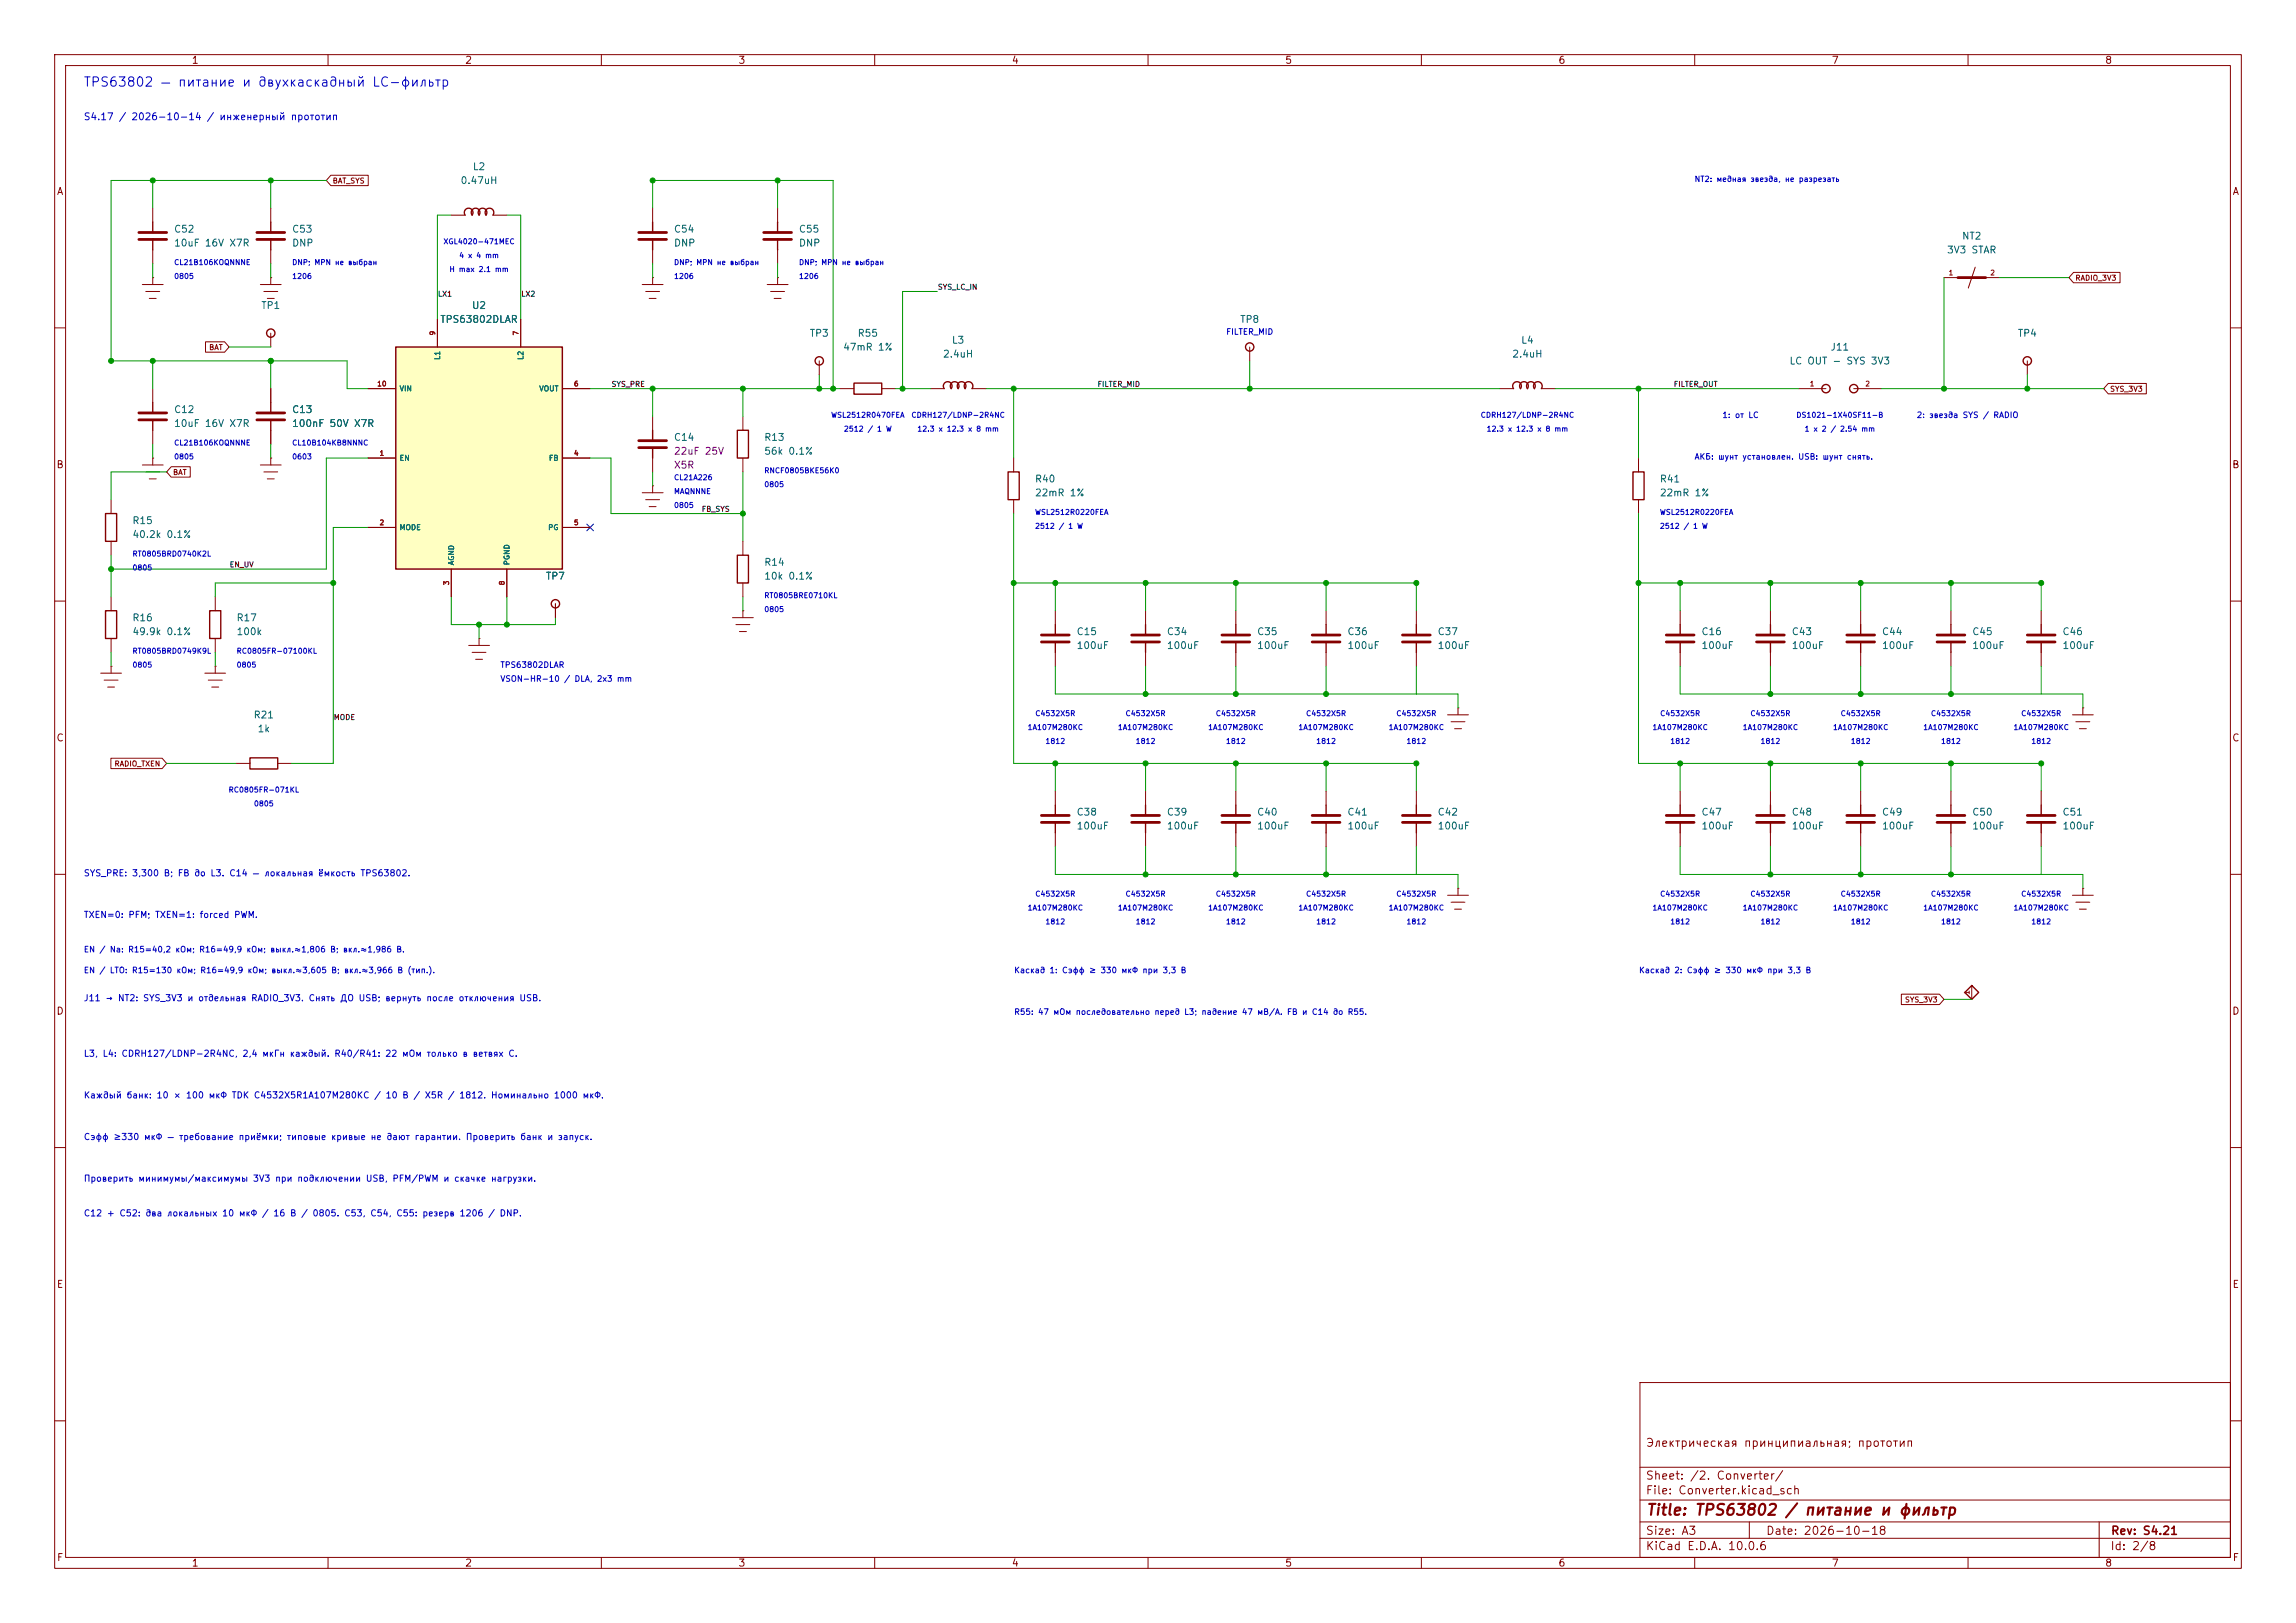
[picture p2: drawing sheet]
<svg xmlns="http://www.w3.org/2000/svg" width="420mm" height="297mm" viewBox="0 0 420 297" stroke-linecap="round" stroke-linejoin="round" font-family="sans-serif">
<defs><g id="words">
<text font-size="2" fill="#840000" x="301" y="277.8">Title: TPS63802 / питание и фильтр</text>
<text font-size="1.7" fill="#0000c2" x="15.2" y="16.3">TPS63802 — питание и двухкаскадный LC-фильтр</text>
<g font-size="1.5" fill="#840000">
<text x="300.9" y="265.1">Электрическая принципиальная; прототип</text>
<text x="300.9" y="273.8">File: Converter.kicad_sch</text>
<text x="300.9" y="271.1">Sheet: /2. Converter/</text>
<text x="300.9" y="281.2">Size: A3</text>
<text x="322.9" y="281.2">Date: 2026-10-18</text>
<text x="386" y="281.2">Rev: S4.21</text>
<text x="300.9" y="284">KiCad E.D.A. 10.0.6</text>
<text x="385.9" y="284">Id: 2/8</text>
</g>
<g font-size="1.3" fill="#840000">
<text x="35" y="12">1</text>
<text x="85" y="12">2</text>
<text x="135" y="12">3</text>
<text x="185" y="12">4</text>
<text x="235" y="12">5</text>
<text x="285" y="12">6</text>
<text x="335" y="12">7</text>
<text x="385" y="12">8</text>
<text x="10.3" y="36">A</text>
<text x="408.3" y="36">A</text>
<text x="10.2" y="86">B</text>
<text x="408.2" y="86">B</text>
<text x="10.2" y="136">C</text>
<text x="408.2" y="136">C</text>
<text x="10.2" y="186">D</text>
<text x="408.2" y="186">D</text>
<text x="10.3" y="236">E</text>
<text x="408.3" y="236">E</text>
<text x="10.3" y="286">F</text>
<text x="35" y="287">1</text>
<text x="85" y="287">2</text>
<text x="135" y="287">3</text>
<text x="185" y="287">4</text>
<text x="235" y="287">5</text>
<text x="285" y="287">6</text>
<text x="335" y="287">7</text>
<text x="385" y="287">8</text>
<text x="408.3" y="286">F</text>
</g>
<text font-size="1.3" fill="#0000c2" x="15.2" y="22.3">S4.17 / 2026-10-14 / инженерный прототип</text>
<g font-size="1.3" fill="#006464">
<text x="84.1" y="34">0.47uH</text>
<text x="86.4" y="31.4">L2</text>
<text x="31.7" y="42.9">C52</text>
<text x="31.7" y="45.4">10uF 16V X7R</text>
<text x="53.3" y="42.9">C53</text>
<text x="53.3" y="45.4">DNP</text>
<text x="123.2" y="42.9">C54</text>
<text x="123.2" y="45.4">DNP</text>
<text x="146" y="42.9">C55</text>
<text x="146" y="45.4">DNP</text>
<text x="356" y="46.7">3V3 STAR</text>
<text x="358.8" y="44.1">NT2</text>
<text x="47.7" y="56.8">TP1</text>
<text x="80.4" y="59.4">TPS63802DLAR</text>
<text x="86.2" y="56.8">U2</text>
<text x="226.7" y="59.4">TP8</text>
<text x="148" y="61.9">TP3</text>
<text x="154.1" y="64.5">47mR 1%</text>
<text x="156.8" y="61.9">R55</text>
<text x="172.4" y="65.7">2.4uH</text>
<text x="174" y="63.2">L3</text>
<text x="276.5" y="65.7">2.4uH</text>
<text x="278.2" y="63.2">L4</text>
<text x="334.7" y="64.5">J11</text>
<text x="369" y="61.9">TP4</text>
<text x="327.2" y="67">LC OUT - SYS 3V3</text>
<text x="31.7" y="75.9">C12</text>
<text x="53.3" y="75.9">C13</text>
<text x="31.7" y="78.4">10uF 16V X7R</text>
<text x="53.3" y="78.4">100nF 50V X7R</text>
<text x="123.2" y="81">C14</text>
<text x="139.7" y="81">R13</text>
<text x="139.7" y="83.5">56k 0.1%</text>
<text x="189.2" y="88.6">R40</text>
<text x="303.5" y="88.6">R41</text>
<text x="189.2" y="91.1">22mR 1%</text>
<text x="303.5" y="91.1">22mR 1%</text>
<text x="24.1" y="96.2">R15</text>
<text x="24.1" y="98.8">40.2k 0.1%</text>
<text x="99.7" y="106.4">TP7</text>
<text x="139.7" y="103.8">R14</text>
<text x="139.7" y="106.4">10k 0.1%</text>
<text x="24.1" y="114">R16</text>
<text x="43.2" y="114">R17</text>
<text x="24.1" y="116.5">49.9k 0.1%</text>
<text x="43.2" y="116.5">100k</text>
<text x="196.8" y="116.5">C15</text>
<text x="196.8" y="119.1">100uF</text>
<text x="213.3" y="116.5">C34</text>
<text x="213.3" y="119.1">100uF</text>
<text x="229.9" y="116.5">C35</text>
<text x="229.9" y="119.1">100uF</text>
<text x="246.4" y="116.5">C36</text>
<text x="246.4" y="119.1">100uF</text>
<text x="262.9" y="116.5">C37</text>
<text x="262.9" y="119.1">100uF</text>
<text x="311.1" y="116.5">C16</text>
<text x="311.1" y="119.1">100uF</text>
<text x="327.6" y="116.5">C43</text>
<text x="327.6" y="119.1">100uF</text>
<text x="344.2" y="116.5">C44</text>
<text x="344.2" y="119.1">100uF</text>
<text x="360.7" y="116.5">C45</text>
<text x="360.7" y="119.1">100uF</text>
<text x="377.2" y="116.5">C46</text>
<text x="377.2" y="119.1">100uF</text>
<text x="46.3" y="131.8">R21</text>
<text x="47" y="134.3">1k</text>
<text x="196.8" y="149.6">C38</text>
<text x="213.3" y="149.6">C39</text>
<text x="229.9" y="149.6">C40</text>
<text x="246.4" y="149.6">C41</text>
<text x="262.9" y="149.6">C42</text>
<text x="311.1" y="149.6">C47</text>
<text x="327.6" y="149.6">C48</text>
<text x="344.2" y="149.6">C49</text>
<text x="360.7" y="149.6">C50</text>
<text x="377.2" y="149.6">C51</text>
<text x="196.8" y="152.1">100uF</text>
<text x="213.3" y="152.1">100uF</text>
<text x="229.9" y="152.1">100uF</text>
<text x="246.4" y="152.1">100uF</text>
<text x="262.9" y="152.1">100uF</text>
<text x="311.1" y="152.1">100uF</text>
<text x="327.6" y="152.1">100uF</text>
<text x="344.2" y="152.1">100uF</text>
<text x="360.7" y="152.1">100uF</text>
<text x="377.2" y="152.1">100uF</text>
</g>
<g font-size="1.3" fill="#840084">
<text x="123.2" y="83.5">22uF 25V</text>
<text x="123.2" y="86.1">X5R</text>
</g>
<g font-size="1.2" fill="#0000c2">
<text x="15.2" y="160.6">SYS_PRE: 3,300 В; FB до L3. C14 — локальная ёмкость TPS63802.</text>
<text x="15.2" y="168.3">TXEN=0: PFM; TXEN=1: forced PWM.</text>
<text x="15.2" y="183.5">J11 → NT2: SYS_3V3 и отдельная RADIO_3V3. Снять ДО USB; вернуть после отключения USB.</text>
<text x="15.2" y="193.7">L3, L4: CDRH127/LDNP-2R4NC, 2,4 мкГн каждый. R40/R41: 22 мОм только в ветвях C.</text>
<text x="15.2" y="201.3">Каждый банк: 10 × 100 мкФ TDK C4532X5R1A107M280KC / 10 В / X5R / 1812. Номинально 1000 мкФ.</text>
<text x="15.2" y="208.9">Cэфф ≥330 мкФ — требование приёмки; типовые кривые не дают гарантии. Проверить банк и запуск.</text>
<text x="15.2" y="216.5">Проверить минимумы/максимумы 3V3 при подключении USB, PFM/PWM и скачке нагрузки.</text>
<text x="15.2" y="222.9">C12 + C52: два локальных 10 мкФ / 16 В / 0805. C53, C54, C55: резерв 1206 / DNP.</text>
</g>
<g font-size="1.1" fill="#0000c2">
<text x="224.2" y="61.5">FILTER_MID</text>
<text x="315" y="76.7">1: от LC</text>
<text x="350.5" y="76.7">2: звезда SYS / RADIO</text>
<text x="309.9" y="84.4">АКБ: шунт установлен. USB: шунт снять.</text>
<text x="91.4" y="122.5">TPS63802DLAR</text>
<text x="91.4" y="125">VSON-HR-10 / DLA, 2x3 mm</text>
<text x="15.2" y="174.5">EN / Na: R15=40,2 кОм; R16=49,9 кОм; выкл.≈1,806 В; вкл.≈1,986 В.</text>
<text x="15.2" y="178.3">EN / LTO: R15=130 кОм; R16=49,9 кОм; выкл.≈3,605 В; вкл.≈3,966 В (тип.).</text>
<text x="185.4" y="178.3">Каскад 1: Cэфф ≥ 330 мкФ при 3,3 В</text>
<text x="299.7" y="178.3">Каскад 2: Cэфф ≥ 330 мкФ при 3,3 В</text>
<text x="185.4" y="186">R55: 47 мОм последовательно перед L3; падение 47 мВ/А. FB и C14 до R55.</text>
</g>
<g font-size="1" fill="#840000">
<text x="60.8" y="33.8">BAT_SYS</text>
<text x="379.5" y="51.6">RADIO_3V3</text>
<text x="38.2" y="64.3">BAT</text>
<text x="385.9" y="71.9">SYS_3V3</text>
<text x="31.6" y="87.1">BAT</text>
<text x="20.8" y="140.5">RADIO_TXEN</text>
<text x="348.4" y="183.7">SYS_3V3</text>
</g>
<g font-size="1" fill="#0000c2">
<text x="309.9" y="33.5">NT2: медная звезда, не разрезать</text>
<text x="81" y="44.9">XGL4020-471MEC</text>
<text x="83.9" y="47.5">4 x 4 mm</text>
<text x="31.8" y="48.7">CL21B106KOQNNNE</text>
<text x="31.8" y="51.3">0805</text>
<text x="53.3" y="48.7">DNP; MPN не выбран</text>
<text x="53.3" y="51.3">1206</text>
<text x="82.1" y="50">H max 2.1 mm</text>
<text x="123.2" y="51.3">1206</text>
<text x="123.2" y="48.7">DNP; MPN не выбран</text>
<text x="146.1" y="51.3">1206</text>
<text x="146.1" y="48.7">DNP; MPN не выбран</text>
<text x="151.9" y="76.7">WSL2512R0470FEA</text>
<text x="166.6" y="76.7">CDRH127/LDNP-2R4NC</text>
<text x="270.8" y="76.7">CDRH127/LDNP-2R4NC</text>
<text x="328.5" y="76.7">DS1021-1X40SF11-B</text>
<text x="31.8" y="81.7">CL21B106KOQNNNE</text>
<text x="53.3" y="81.7">CL10B104KB8NNNC</text>
<text x="154.3" y="79.2">2512 / 1 W</text>
<text x="167.7" y="79.2">12.3 x 12.3 x 8 mm</text>
<text x="271.8" y="79.2">12.3 x 12.3 x 8 mm</text>
<text x="330" y="79.2">1 x 2 / 2.54 mm</text>
<text x="31.8" y="84.3">0805</text>
<text x="53.3" y="84.3">0603</text>
<text x="123.2" y="88.1">CL21A226</text>
<text x="139.7" y="89.4">0805</text>
<text x="139.7" y="86.8">RNCF0805BKE56K0</text>
<text x="123.2" y="93.2">0805</text>
<text x="123.2" y="90.6">MAQNNNE</text>
<text x="189.2" y="94.4">WSL2512R0220FEA</text>
<text x="303.5" y="94.4">WSL2512R0220FEA</text>
<text x="189.2" y="97">2512 / 1 W</text>
<text x="303.5" y="97">2512 / 1 W</text>
<text x="24.1" y="102.1">RT0805BRD0740K2L</text>
<text x="24.1" y="104.6">0805</text>
<text x="139.7" y="112.2">0805</text>
<text x="139.7" y="109.7">RT0805BRE0710KL</text>
<text x="24.1" y="119.8">RT0805BRD0749K9L</text>
<text x="43.2" y="119.8">RC0805FR-07100KL</text>
<text x="24.1" y="122.4">0805</text>
<text x="43.2" y="122.4">0805</text>
<text x="189.3" y="131.3">C4532X5R</text>
<text x="205.8" y="131.3">C4532X5R</text>
<text x="222.3" y="131.3">C4532X5R</text>
<text x="238.8" y="131.3">C4532X5R</text>
<text x="255.3" y="131.3">C4532X5R</text>
<text x="303.6" y="131.3">C4532X5R</text>
<text x="320.1" y="131.3">C4532X5R</text>
<text x="336.6" y="131.3">C4532X5R</text>
<text x="353.1" y="131.3">C4532X5R</text>
<text x="369.6" y="131.3">C4532X5R</text>
<text x="187.9" y="133.8">1A107M280KC</text>
<text x="191.1" y="136.4">1812</text>
<text x="204.4" y="133.8">1A107M280KC</text>
<text x="207.6" y="136.4">1812</text>
<text x="220.9" y="133.8">1A107M280KC</text>
<text x="224.2" y="136.4">1812</text>
<text x="237.4" y="133.8">1A107M280KC</text>
<text x="240.7" y="136.4">1812</text>
<text x="253.9" y="133.8">1A107M280KC</text>
<text x="257.2" y="136.4">1812</text>
<text x="302.2" y="133.8">1A107M280KC</text>
<text x="305.4" y="136.4">1812</text>
<text x="318.7" y="133.8">1A107M280KC</text>
<text x="321.9" y="136.4">1812</text>
<text x="335.2" y="133.8">1A107M280KC</text>
<text x="338.5" y="136.4">1812</text>
<text x="351.7" y="133.8">1A107M280KC</text>
<text x="355" y="136.4">1812</text>
<text x="368.2" y="133.8">1A107M280KC</text>
<text x="371.5" y="136.4">1812</text>
<text x="41.7" y="145.2">RC0805FR-071KL</text>
<text x="46.4" y="147.8">0805</text>
<text x="187.9" y="166.8">1A107M280KC</text>
<text x="189.3" y="164.3">C4532X5R</text>
<text x="204.4" y="166.8">1A107M280KC</text>
<text x="205.8" y="164.3">C4532X5R</text>
<text x="220.9" y="166.8">1A107M280KC</text>
<text x="222.3" y="164.3">C4532X5R</text>
<text x="237.4" y="166.8">1A107M280KC</text>
<text x="238.8" y="164.3">C4532X5R</text>
<text x="253.9" y="166.8">1A107M280KC</text>
<text x="255.3" y="164.3">C4532X5R</text>
<text x="302.2" y="166.8">1A107M280KC</text>
<text x="303.6" y="164.3">C4532X5R</text>
<text x="318.7" y="166.8">1A107M280KC</text>
<text x="320.1" y="164.3">C4532X5R</text>
<text x="335.2" y="166.8">1A107M280KC</text>
<text x="336.6" y="164.3">C4532X5R</text>
<text x="351.7" y="166.8">1A107M280KC</text>
<text x="353.1" y="164.3">C4532X5R</text>
<text x="368.2" y="166.8">1A107M280KC</text>
<text x="369.6" y="164.3">C4532X5R</text>
<text x="191.1" y="169.4">1812</text>
<text x="207.6" y="169.4">1812</text>
<text x="224.2" y="169.4">1812</text>
<text x="240.7" y="169.4">1812</text>
<text x="257.2" y="169.4">1812</text>
<text x="305.4" y="169.4">1812</text>
<text x="321.9" y="169.4">1812</text>
<text x="338.5" y="169.4">1812</text>
<text x="355" y="169.4">1812</text>
<text x="371.5" y="169.4">1812</text>
</g>
<g font-size="1" fill="#0f0f0f">
<text x="171.5" y="53.2">SYS_LC_IN</text>
<text x="80" y="54.5">LX1</text>
<text x="95.3" y="54.5">LX2</text>
<text x="111.8" y="71">SYS_PRE</text>
<text x="200.7" y="71">FILTER_MID</text>
<text x="306.1" y="71">FILTER_OUT</text>
<text x="128.3" y="93.9">FB_SYS</text>
<text x="41.9" y="104">EN_UV</text>
<text x="61" y="132">MODE</text>
</g>
<g font-size="1" fill="#006464">
<text x="80.7" y="66" transform="rotate(-90 80.7 66)">L1</text>
<text x="96" y="66" transform="rotate(-90 96 66)">L2</text>
<text x="73" y="71.8">VIN</text>
<text x="98.5" y="71.8">VOUT</text>
<text x="73" y="84.5">EN</text>
<text x="100.3" y="84.5">FB</text>
<text x="73" y="97.2">MODE</text>
<text x="100.2" y="97.2">PG</text>
<text x="83.3" y="103.5" transform="rotate(-90 83.3 103.5)">AGND</text>
<text x="93.4" y="103.5" transform="rotate(-90 93.4 103.5)">PGND</text>
</g>
<g font-size=".9" fill="#a90000">
<text x="356.4" y="50.6">1</text>
<text x="364" y="50.6">2</text>
<text x="79.8" y="61.5" transform="rotate(-90 79.8 61.5)">9</text>
<text x="95" y="61.5" transform="rotate(-90 95 61.5)">7</text>
<text x="68.9" y="70.9">10</text>
<text x="104.9" y="70.9">6</text>
<text x="331" y="70.9">1</text>
<text x="341.1" y="70.9">2</text>
<text x="69.3" y="83.6">1</text>
<text x="104.9" y="83.6">4</text>
<text x="69.3" y="96.3">2</text>
<text x="104.9" y="96.3">5</text>
<text x="82.3" y="107.2" transform="rotate(-90 82.3 107.2)">3</text>
<text x="92.5" y="107.2" transform="rotate(-90 92.5 107.2)">8</text>
<text x="360.5" y="182.1" transform="rotate(-90 360.5 182.1)">1</text>
</g>
</g></defs>
<g fill="none" stroke="#840000" stroke-width=".18">
<path d="M10 10h400v277h-400zM12 12h396v273h-396zM60 10v2M110 10v2M160 10v2M210 10v2M260 10v2M310 10v2M360 10v2M49.5 38.1v2.5M119.4 38.1v2.5M142.2 38.1v2.5"/>
<path d="M49.5 45.7v2.6M119.4 45.7v2.6M142.2 45.7v2.6M10 60h2M135.9 76.2v2.5M328.9 71.1h5.1M339.1 71.1h5.1M408 60h2M20.3 91.4v2.6M20.3 99.1v2.5M26 85.1h3.8M26.7 86.4h2.5"/>
<path d="M27.3 87.6h1.3M27.9 83.8h.1M27.9 83.8v1.3M47.6 85.1h3.8M48.3 86.4h2.5M48.9 87.6h1.3M49.5 83.8h.1M49.5 83.8v1.3M135.9 83.8v2.6M135.9 99.1v2.5M10 110h2M85.7 118.1h3.8"/>
<path d="M86.4 119.4h2.5M87.6 116.8h.1M87.6 116.8v1.3M101.6 110.5v2.5M134 113h3.8M134.6 114.3h2.6M135.3 115.6h1.2M135.9 111.8h.1M135.9 106.7v2.5M135.9 111.8v1.2M408 110h2M18.4 123.2h3.8"/>
<path d="M19 124.5h2.6M19.7 125.7h1.3M20.3 121.9h.1M20.3 121.9v1.3M43.2 139.7h2.5M50.8 139.7h2.5M87 120.7h1.3M379.1 130.8h3.8M379.7 132.1h2.6M380.4 133.4h1.2M381 129.5h.1M381 129.5v1.3"/>
<path d="M10 160h2M259.1 144.8v2.5M259.1 152.4v2.5M323.8 144.8v2.5M323.8 152.4v2.5M340.4 144.8v2.5M340.4 152.4v2.5M408 160h2M264.8 163.8h3.8M265.4 165.1h2.6M266.1 166.4h1.2M266.7 162.6h.1"/>
<path d="M266.7 162.6v1.2M10 210h2M408 210h2M300 253h108v32h-108zM10 260h2M300 278.5h108M300 274.5h108M300 268.5h108M320 278.5v3M384 278.5v6.5M408 260h2M60 285v2"/>
<path d="M110 285v2M160 285v2M210 285v2M260 285v2M300 281.5h108M310 285v2M360 285v2"/>
</g>
<path d="M47 42.5h5.1M47 43.8h5.1M116.8 42.5h5.1M116.8 43.8h5.1M139.7 42.5h5.1M139.7 43.8h5.1M256.5 149.2h5.1M256.5 150.5h5.1M321.3 149.2h5.1M321.3 150.5h5.1M337.8 149.2h5.1M337.8 150.5h5.1" fill="none" stroke="#840000" stroke-width=".51"/>
<g fill="none" stroke="#840000" stroke-width=".25">
<path d="M49.5 40.6v1.9M49.5 43.8v1.9M119.4 40.6v1.9M119.4 43.8v1.9M142.2 40.6v1.9M142.2 43.8v1.9M134.9 78.7h2v5.1h-2zM19.3 94h2v5.1h-2zM134.9 101.6h2v5.1h-2zM45.7 138.7h5.1v2h-5.1zM259.1 147.3v1.9M259.1 150.5v1.9"/>
<path d="M323.8 147.3v1.9M323.8 150.5v1.9M340.4 147.3v1.9M340.4 150.5v1.9"/>
<circle cx="334" cy="71.1" r=".76"/>
<circle cx="339.1" cy="71.1" r=".76"/>
<circle cx="101.6" cy="110.5" r=".76"/>
</g>
<path d="M72.4 63.5h30.5v40.6h-30.5z" fill="#ffffc2"/>
<g fill="none" stroke="#840000" stroke-width=".25">
<path d="M85.1 39.4a.79 .79 0 0 1 .1-1.1 .79 .79 0 0 1 1.1 0 .79 .79 0 0 1 .1 1.1 .79 .79 0 0 1 .1-1.1 .79 .79 0 0 1 1 0 .79 .79 0 0 1 .1 1.1 .79 .79 0 0 1 .1-1.1 .79 .79 0 0 1 1.1 0 .79 .79 0 0 1 .1 1.1 .79 .79 0 0 1 .1-1.1 .79 .79 0 0 1 1.1 0 .79 .79 0 0 1 .1 1.1M27.9 40.6v1.9M27.9 43.8v1.9M27.9 73.7v1.9M27.9 76.8v1.9M49.5 73.7v1.9M49.5 76.8v1.9M72.4 63.5h30.5v40.6h-30.5zM119.4 78.7v1.9M156.2 70.1h5.1v2h-5.1zM172.7 71.1a.79 .79 0 0 1 .1-1 .79 .79 0 0 1 1.1 0 .79 .79 0 0 1 .1 1 .79 .79 0 0 1 .1-1 .79 .79 0 0 1 1.1 0 .79 .79 0 0 1 .1 1 .79 .79 0 0 1 .1-1 .79 .79 0 0 1 1 0 .79 .79 0 0 1 .1 1 .79 .79 0 0 1 .1-1 .79 .79 0 0 1 1.1 0 .79 .79 0 0 1 .1 1M276.9 71.1a.79 .79 0 0 1 .1-1 .79 .79 0 0 1 1 0 .79 .79 0 0 1 .1 1 .79 .79 0 0 1 .1-1 .79 .79 0 0 1 1.1 0 .79 .79 0 0 1 .1 1 .79 .79 0 0 1 .1-1 .79 .79 0 0 1 1.1 0 .79 .79 0 0 1 .1 1 .79 .79 0 0 1 .1-1 .79 .79 0 0 1 1 0 .79 .79 0 0 1 .1 1"/>
<path d="M119.4 81.9v1.9M184.4 86.4h2v5h-2zM298.7 86.4h2v5h-2zM19.3 111.8h2v5h-2zM38.4 111.8h2v5h-2zM193 114.3v1.9M193 117.5v1.9M209.5 114.3v1.9M209.5 117.5v1.9M226.1 114.3v1.9M226.1 117.5v1.9M242.6 114.3v1.9"/>
<path d="M242.6 117.5v1.9M259.1 114.3v1.9M259.1 117.5v1.9M307.3 114.3v1.9M307.3 117.5v1.9M323.8 114.3v1.9M323.8 117.5v1.9M340.4 114.3v1.9M340.4 117.5v1.9M356.9 114.3v1.9M356.9 117.5v1.9M373.4 114.3v1.9"/>
<path d="M373.4 117.5v1.9M193 147.3v1.9M193 150.5v1.9M209.5 147.3v1.9M209.5 150.5v1.9M226.1 147.3v1.9M226.1 150.5v1.9M242.6 147.3v1.9M242.6 150.5v1.9M307.3 147.3v1.9M307.3 150.5v1.9M356.9 147.3v1.9"/>
<path d="M356.9 150.5v1.9M373.4 147.3v1.9M373.4 150.5v1.9M359.4 181.6l1.3-1.3 1.2 1.3-1.2 1.3z"/>
<circle cx="49.5" cy="61" r=".76"/>
<circle cx="149.9" cy="66" r=".76"/>
<circle cx="228.6" cy="63.5" r=".76"/>
<circle cx="370.8" cy="66" r=".76"/>
</g>
<g fill="none" stroke="#840000" stroke-width=".18">
<path d="M27.9 38.1v2.5M60.5 32.1h6.9v1.9h-6.9l-.8-1zM82.5 39.4h2.6M90.2 39.4h2.5M26 52.1h3.8M26.7 53.3h2.5M27.3 54.6h1.3M27.9 50.8h.1M27.9 45.7v2.6M27.9 50.8v1.3M47.6 52.1h3.8M48.3 53.3h2.5"/>
<path d="M48.9 54.6h1.3M49.5 50.8h.1M49.5 50.8v1.3M80 58.4v5.1M95.2 58.4v5.1M117.5 52.1h3.8M118.1 53.3h2.5M118.7 54.6h1.3M119.4 50.8h.1M119.4 50.8v1.3M140.3 52.1h3.8M141 53.3h2.5"/>
<path d="M141.6 54.6h1.3M142.2 50.8h.1M142.2 50.8v1.3M355.6 50.8h2.5M361.3 48.9l-1.3 3.8M363.2 50.8h2.6M379.3 49.8h8.5v2h-8.5l-.8-1zM27.9 71.1v2.6M27.9 78.7v2.6M37.6 62.5h3.5l.8 1-.8 1h-3.5zM49.5 61v2.5M49.5 71.1v2.6"/>
<path d="M49.5 78.7v2.6M67.3 71.1h5.1M102.9 71.1h5M119.4 76.2v2.5M149.9 66v2.6M153.7 71.1h2.5M161.3 71.1h2.5M170.2 71.1h2.5M177.8 71.1h2.5M228.6 63.5v2.5M274.3 71.1h2.6M281.9 71.1h2.6"/>
<path d="M370.8 66v2.6M385.6 70.2h7v1.9h-7l-.8-1zM31.3 85.4h3.5v1.9h-3.5l-.8-.9zM67.3 83.8h5.1M67.3 96.5h5.1M102.9 83.8h5M102.9 96.5h5M117.5 90.2h3.8M118.1 91.4h2.5M118.7 92.7h1.3M119.4 88.9h.1M119.4 83.8v2.6"/>
<path d="M119.4 88.9v1.3M185.4 83.8v2.6M185.4 91.4v2.6M299.7 83.8v2.6M299.7 91.4v2.6M20.3 109.2v2.6M20.3 116.8v2.6M39.4 109.2v2.6M39.4 116.8v2.6M82.5 104.1v5.1M92.7 104.1v5.1M101.6 110.5v2.5"/>
<path d="M193 111.8v2.5M193 119.4v2.5M209.5 111.8v2.5M209.5 119.4v2.5M226.1 111.8v2.5M226.1 119.4v2.5M242.6 111.8v2.5M242.6 119.4v2.5M259.1 111.8v2.5M259.1 119.4v2.5M307.3 111.8v2.5M307.3 119.4v2.5"/>
<path d="M323.8 111.8v2.5M323.8 119.4v2.5M340.4 111.8v2.5M340.4 119.4v2.5M356.9 111.8v2.5M356.9 119.4v2.5M373.4 111.8v2.5M373.4 119.4v2.5M20.3 138.7h9.3l.9 1-.9 1h-9.3zM37.5 123.2h3.8M38.1 124.5h2.5M38.7 125.7h1.3"/>
<path d="M39.4 121.9h.1M39.4 121.9v1.3M264.8 130.8h3.8M265.4 132.1h2.6M266.1 133.4h1.2M266.7 129.5h.1M266.7 129.5v1.3M193 144.8v2.5M193 152.4v2.5M209.5 144.8v2.5M209.5 152.4v2.5M226.1 144.8v2.5"/>
<path d="M226.1 152.4v2.5M242.6 144.8v2.5M242.6 152.4v2.5M307.3 144.8v2.5M307.3 152.4v2.5M356.9 144.8v2.5M356.9 152.4v2.5M373.4 144.8v2.5M373.4 152.4v2.5M379.1 163.8h3.8M379.7 165.1h2.6M380.4 166.4h1.2"/>
<path d="M381 162.6h.1M381 162.6v1.2M347.8 181.9h7l.8 1-.8 .9h-7zM360.7 180.3v2.6"/>
</g>
<g fill="none" stroke="#840000" stroke-width=".51">
<path d="M25.4 42.5h5.1M25.4 43.8h5.1M358.1 50.8h5.1M25.4 75.6h5.1M25.4 76.8h5.1M47 75.6h5.1M47 76.8h5.1M116.8 80.6h5.1M116.8 81.9h5.1M190.5 116.2h5.1M190.5 117.5h5.1M207 116.2h5.1"/>
<path d="M207 117.5h5.1M223.5 116.2h5.1M223.5 117.5h5.1M240 116.2h5.1M240 117.5h5.1M256.5 116.2h5.1M256.5 117.5h5.1M304.8 116.2h5.1M304.8 117.5h5.1M321.3 116.2h5.1M321.3 117.5h5.1M337.8 116.2h5.1"/>
<path d="M337.8 117.5h5.1M354.3 116.2h5.1M354.3 117.5h5.1M370.8 116.2h5.1M370.8 117.5h5.1M190.5 149.2h5.1M190.5 150.5h5.1M207 149.2h5.1M207 150.5h5.1M223.5 149.2h5.1M223.5 150.5h5.1M240 149.2h5.1"/>
<path d="M240 150.5h5.1M304.8 149.2h5.1M304.8 150.5h5.1M354.3 149.2h5.1M354.3 150.5h5.1M370.8 149.2h5.1M370.8 150.5h5.1"/>
</g>
<g fill="none" stroke="#009600" stroke-width=".18">
<path d="M27.9 33v5.1M49.5 33v5.1M59.7 33h-39.4v33h43.2v5.1h3.8M82.5 39.4h-2.5v19M92.7 39.4h2.5v19M119.4 38.1v-5.1h33v38.1M142.2 33v5.1M27.9 48.3v2.5M49.5 48.3v2.5M119.4 48.3v2.5M142.2 48.3v2.5M171.4 53.3h-6.3v17.8"/>
<path d="M355.6 50.8v20.3M365.8 50.8h12.7M27.9 66v5.1M41.9 63.5h7.6M49.5 66v5.1M107.9 71.1h45.8M119.4 71.1v5.1M135.9 71.1v5.1M149.9 68.6v2.5M163.8 71.1h6.4M180.3 71.1h94M185.4 71.1v12.7"/>
<path d="M228.6 66v5.1M284.5 71.1h44.4M299.7 71.1v12.7M344.2 71.1h40.6M370.8 68.6v2.5M27.9 81.3v2.5M30.5 86.4h-10.2v5M49.5 81.3v2.5M67.3 96.5h-6.3v43.2h-7.7M67.3 83.8h-7.6v20.3h-39.4M107.9 83.8h3.9v10.2h24.1M119.4 86.4v2.5"/>
<path d="M135.9 86.4v12.7M185.4 94v45.7h73.7v5.1M299.7 94v45.7h73.7v5.1M20.3 101.6v7.6M20.3 119.4v2.5M39.4 119.4v2.5M61 106.7h-21.6v2.5M82.5 109.2v5.1h19.1v-1.3M87.6 114.3v2.5M92.7 109.2v5.1M135.9 109.2v2.6M185.4 106.7h73.7v5.1"/>
<path d="M193 106.7v5.1M209.5 106.7v5.1M226.1 106.7v5.1M242.6 106.7v5.1M299.7 106.7h73.7v5.1M307.3 106.7v5.1M323.8 106.7v5.1M340.4 106.7v5.1M356.9 106.7v5.1M30.5 139.7h12.7M193 121.9v5.1h73.7v2.5M193 139.7v5.1"/>
<path d="M209.5 121.9v5.1M209.5 139.7v5.1M226.1 121.9v5.1M226.1 139.7v5.1M242.6 121.9v5.1M242.6 139.7v5.1M259.1 121.9v5.1M307.3 121.9v5.1h73.7v2.5M307.3 139.7v5.1M323.8 121.9v5.1M323.8 139.7v5.1M340.4 121.9v5.1"/>
<path d="M340.4 139.7v5.1M356.9 121.9v5.1M356.9 139.7v5.1M373.4 121.9v5.1M193 154.9v5.1h73.7v2.6M209.5 154.9v5.1M226.1 154.9v5.1M242.6 154.9v5.1M259.1 154.9v5.1M307.3 154.9v5.1h73.7v2.6M323.8 154.9v5.1M340.4 154.9v5.1"/>
<path d="M356.9 154.9v5.1M373.4 154.9v5.1M355.6 182.9h5.1"/>
</g>
<path d="M107.3 95.9l1.3 1.2M108.6 95.9l-1.3 1.2" fill="none" stroke="#000084" stroke-width=".18"/>
<g fill="#009600" stroke="#009600" stroke-width=".18">
<circle cx="87.6" cy="114.3" r=".46"/>
<circle cx="49.5" cy="33" r=".46"/>
<circle cx="27.9" cy="33" r=".46"/>
<circle cx="20.3" cy="66" r=".46"/>
<circle cx="27.9" cy="66" r=".46"/>
<circle cx="185.4" cy="106.7" r=".46"/>
<circle cx="165.1" cy="71.1" r=".46"/>
<circle cx="185.4" cy="71.1" r=".46"/>
<circle cx="149.9" cy="71.1" r=".46"/>
<circle cx="152.4" cy="71.1" r=".46"/>
<circle cx="135.9" cy="94" r=".46"/>
<circle cx="20.3" cy="104.1" r=".46"/>
<circle cx="92.7" cy="114.3" r=".46"/>
<circle cx="61" cy="106.7" r=".46"/>
<circle cx="119.4" cy="71.1" r=".46"/>
<circle cx="135.9" cy="71.1" r=".46"/>
<circle cx="142.2" cy="33" r=".46"/>
<circle cx="119.4" cy="33" r=".46"/>
<circle cx="49.5" cy="66" r=".46"/>
<circle cx="323.8" cy="139.7" r=".46"/>
<circle cx="340.4" cy="139.7" r=".46"/>
<circle cx="323.8" cy="160" r=".46"/>
<circle cx="340.4" cy="160" r=".46"/>
<circle cx="226.1" cy="160" r=".46"/>
<circle cx="242.6" cy="160" r=".46"/>
<circle cx="209.5" cy="160" r=".46"/>
<circle cx="193" cy="139.7" r=".46"/>
<circle cx="209.5" cy="139.7" r=".46"/>
<circle cx="242.6" cy="139.7" r=".46"/>
<circle cx="226.1" cy="139.7" r=".46"/>
<circle cx="259.1" cy="139.7" r=".46"/>
<circle cx="299.7" cy="106.7" r=".46"/>
<circle cx="307.3" cy="139.7" r=".46"/>
<circle cx="340.4" cy="106.7" r=".46"/>
<circle cx="340.4" cy="127" r=".46"/>
<circle cx="356.9" cy="106.7" r=".46"/>
<circle cx="356.9" cy="127" r=".46"/>
<circle cx="323.8" cy="106.7" r=".46"/>
<circle cx="307.3" cy="106.7" r=".46"/>
<circle cx="323.8" cy="127" r=".46"/>
<circle cx="209.5" cy="127" r=".46"/>
<circle cx="242.6" cy="127" r=".46"/>
<circle cx="226.1" cy="127" r=".46"/>
<circle cx="356.9" cy="160" r=".46"/>
<circle cx="356.9" cy="139.7" r=".46"/>
<circle cx="373.4" cy="139.7" r=".46"/>
<circle cx="299.7" cy="71.1" r=".46"/>
<circle cx="370.8" cy="71.1" r=".46"/>
<circle cx="373.4" cy="106.7" r=".46"/>
<circle cx="355.6" cy="71.1" r=".46"/>
<circle cx="259.1" cy="106.7" r=".46"/>
<circle cx="209.5" cy="106.7" r=".46"/>
<circle cx="193" cy="106.7" r=".46"/>
<circle cx="242.6" cy="106.7" r=".46"/>
<circle cx="226.1" cy="106.7" r=".46"/>
<circle cx="228.6" cy="71.1" r=".46"/>
</g>
<use href="#words"/>
</svg>
